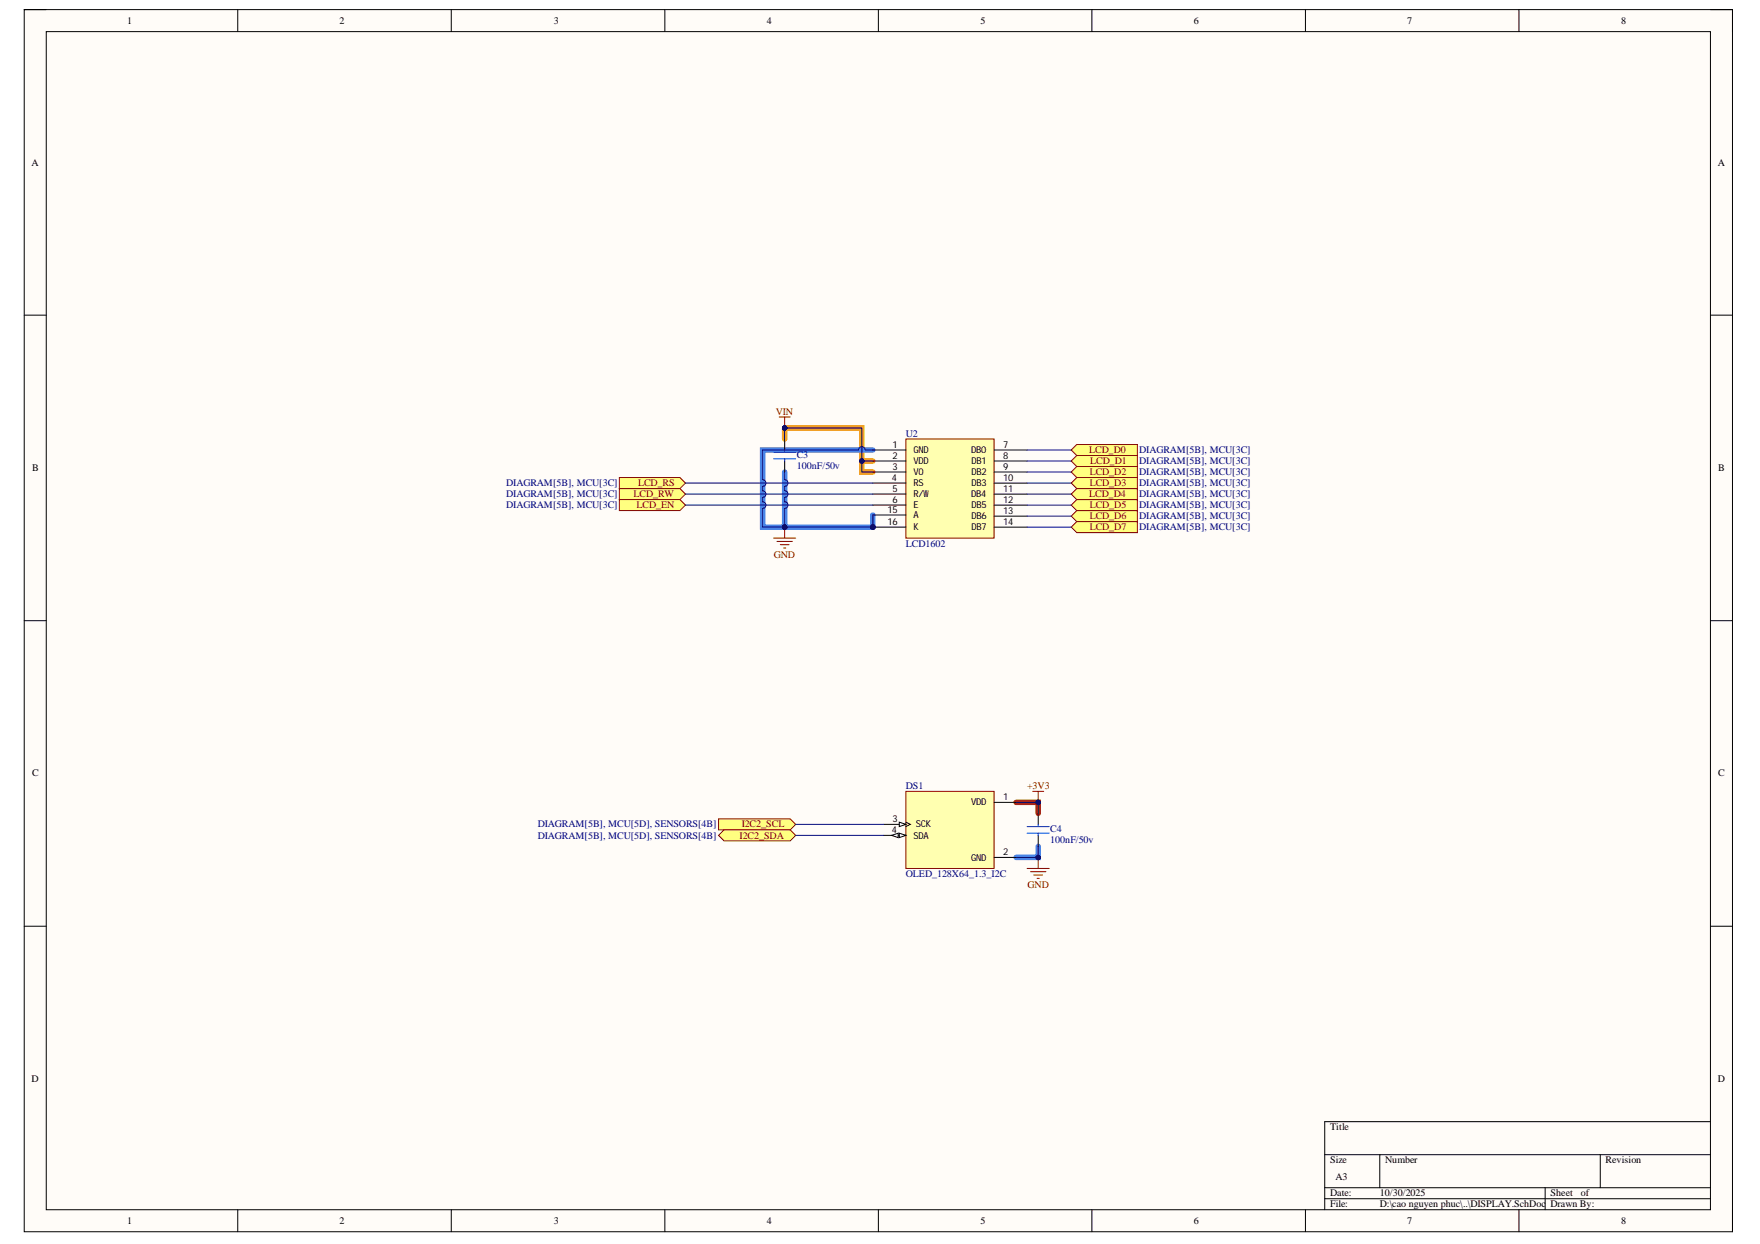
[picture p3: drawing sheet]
<svg xmlns="http://www.w3.org/2000/svg" width="297mm" height="210mm" viewBox="0 0 297 210" stroke-linecap="round" stroke-linejoin="round" font-family="sans-serif">
<defs><g id="words">
<g font-size="1.7">
<text x="21.5" y="4">1</text>
<text x="57.3" y="4">2</text>
<text x="93.5" y="4">3</text>
<text x="129.4" y="4">4</text>
<text x="165.5" y="4">5</text>
<text x="201.5" y="4">6</text>
<text x="237.5" y="4">7</text>
<text x="273.6" y="4">8</text>
<text x="5.3" y="27.9">A</text>
<text x="289.9" y="27.9">A</text>
<text x="5.4" y="79.5">B</text>
<text x="290" y="79.5">B</text>
<text x="5.4" y="131">C</text>
<text x="290" y="131">C</text>
<text x="5.3" y="182.6">D</text>
<text x="289.9" y="182.6">D</text>
<text x="224.5" y="190.7">Title</text>
<text x="224.5" y="196.3">Size</text>
<text x="233.8" y="196.3">Number</text>
<text x="271" y="196.3">Revision</text>
<text x="224.5" y="201.8">Date:</text>
<text x="224.5" y="203.7">File:</text>
<text x="225.4" y="199.1">A3</text>
<text x="232.9" y="201.8">10/30/2025</text>
<text x="232.9" y="203.7">D:\cao nguyen phuc\..\DISPLAY.SchDoc</text>
<text x="261.7" y="201.8">Sheet</text>
<text x="261.7" y="203.7">Drawn By:</text>
<text x="266.8" y="201.8">of</text>
<text x="21.5" y="206.5">1</text>
<text x="57.3" y="206.5">2</text>
<text x="93.5" y="206.5">3</text>
<text x="129.4" y="206.5">4</text>
<text x="165.5" y="206.5">5</text>
<text x="201.5" y="206.5">6</text>
<text x="237.5" y="206.5">7</text>
<text x="273.6" y="206.5">8</text>
</g>
<g font-size="1.7" fill="#800000">
<text x="130.9" y="70">VIN</text>
<text x="183.8" y="76.5">LCD_D0</text>
<text x="106.9" y="83.9">LCD_RW</text>
<text x="107.7" y="82.1">LCD_RS</text>
<text x="183.8" y="83.9">LCD_D4</text>
<text x="183.9" y="80.2">LCD_D2</text>
<text x="183.9" y="82.1">LCD_D3</text>
<text x="184" y="78.3">LCD_D1</text>
<text x="107.4" y="85.8">LCD_EN</text>
<text x="183.9" y="85.8">LCD_D5</text>
<text x="183.9" y="87.6">LCD_D6</text>
<text x="183.9" y="89.5">LCD_D7</text>
<text x="130.6" y="94.1">GND</text>
<text x="173.3" y="133.1">+3V3</text>
<text x="124.8" y="141.5">I2C2_SDA</text>
<text x="125.2" y="139.6">I2C2_SCL</text>
<text x="173.4" y="149.8">GND</text>
</g>
<g font-size="1.7" fill="#000080">
<text x="134.5" y="77.2">C3</text>
<text x="152.9" y="73.7">U2</text>
<text x="192.3" y="76.5">DIAGRAM[5B], MCU[3C]</text>
<text x="85.4" y="83.9">DIAGRAM[5B], MCU[3C]</text>
<text x="85.4" y="82.1">DIAGRAM[5B], MCU[3C]</text>
<text x="134.5" y="79.1">100nF/50v</text>
<text x="192.3" y="78.3">DIAGRAM[5B], MCU[3C]</text>
<text x="192.3" y="80.2">DIAGRAM[5B], MCU[3C]</text>
<text x="192.3" y="82.1">DIAGRAM[5B], MCU[3C]</text>
<text x="192.3" y="83.9">DIAGRAM[5B], MCU[3C]</text>
<text x="85.4" y="85.8">DIAGRAM[5B], MCU[3C]</text>
<text x="192.3" y="85.8">DIAGRAM[5B], MCU[3C]</text>
<text x="192.3" y="87.6">DIAGRAM[5B], MCU[3C]</text>
<text x="192.3" y="89.5">DIAGRAM[5B], MCU[3C]</text>
<text x="152.9" y="92.3">LCD1602</text>
<text x="152.9" y="133.1">DS1</text>
<text x="90.8" y="139.6">DIAGRAM[5B], MCU[5D], SENSORS[4B]</text>
<text x="90.8" y="141.5">DIAGRAM[5B], MCU[5D], SENSORS[4B]</text>
<text x="177.2" y="140.4">C4</text>
<text x="177.2" y="142.2">100nF/50v</text>
<text x="152.9" y="148">OLED_128X64_1.3_I2C</text>
</g>
<g font-size="1.6">
<text x="150.6" y="75.6">1</text>
<text x="150.6" y="77.4">2</text>
<text x="154.2" y="76.5">GND</text>
<text x="163.9" y="76.5">DB0</text>
<text x="169.3" y="75.6">7</text>
<text x="169.3" y="77.4">8</text>
<text x="150.5" y="81.1">4</text>
<text x="150.6" y="79.3">3</text>
<text x="150.6" y="83">5</text>
<text x="154.2" y="78.3">VDD</text>
<text x="154.2" y="80.2">V0</text>
<text x="154.2" y="82.1">RS</text>
<text x="154.2" y="83.9">R/W</text>
<text x="163.9" y="83.9">DB4</text>
<text x="164" y="78.3">DB1</text>
<text x="164" y="80.2">DB2</text>
<text x="164" y="82.1">DB3</text>
<text x="169.3" y="79.3">9</text>
<text x="169.3" y="81.1">10</text>
<text x="169.3" y="83">11</text>
<text x="149.8" y="86.5">15</text>
<text x="149.8" y="88.6">16</text>
<text x="150.6" y="84.8">6</text>
<text x="154.2" y="85.8">E</text>
<text x="154.2" y="87.5">A</text>
<text x="154.2" y="89.5">K</text>
<text x="164" y="85.8">DB5</text>
<text x="164" y="87.6">DB6</text>
<text x="164" y="89.5">DB7</text>
<text x="169.3" y="84.8">12</text>
<text x="169.3" y="86.7">13</text>
<text x="169.3" y="88.6">14</text>
<text x="163.9" y="135.9">VDD</text>
<text x="169.3" y="135">1</text>
<text x="150.5" y="140.6">4</text>
<text x="150.6" y="138.7">3</text>
<text x="154.2" y="141.5">SDA</text>
<text x="154.6" y="139.6">SCK</text>
<text x="163.9" y="145.2">GND</text>
<text x="169.3" y="144.3">2</text>
</g>
</g></defs>
<path d="M4.1 1.6h288.3v206.2h-288.3z" fill-rule="evenodd" fill="#fffcf8"/>
<path d="M4.1 1.6h288.3v206.2h-288.3z" fill="none" stroke="#000" stroke-width=".17"/>
<path d="M7.8 5.3h280.9v198.8h-280.9z" fill-rule="evenodd" fill="#fffcf8"/>
<g fill="none" stroke="#000" stroke-width=".17">
<path d="M4.1 1.6h3.7M7.8 5.3h280.9v198.8h-280.9zM40.1 1.6v3.7M76.2 1.6v3.7M112.2 1.6v3.7M148.2 1.6v3.7M184.3 1.6v3.7M220.3 1.6v3.7M256.4 1.6v3.7M288.7 1.6h3.7v3.7M4.1 53.2h3.7M288.7 53.2h3.7"/>
<path d="M4.1 104.7h3.7M288.7 104.7h3.7M4.1 156.3h3.7M288.7 156.3h3.7M223.6 194.8h65.1M232.9 194.8v5.6M270.1 194.8v5.6M288.7 189.3h-65.1v14.8M40.1 204.1v3.7M76.2 204.1v3.7M112.2 204.1v3.7M148.2 204.1v3.7"/>
<path d="M184.3 204.1v3.7M220.3 204.1v3.7M223.6 200.4h65.1M223.6 202.3h65.1M256.4 204.1v3.7M260.8 200.4v3.7M292.4 204.1v3.7"/>
</g>
<path d="M171.5 135.4h3.7v1.8" fill="none" stroke="#f00" stroke-width=".93"/>
<path d="M132.4 79.6v9.3M147.3 75.9h-18.6v13h3.7M147.3 86.9v2h-14.9M175.2 142.8v1.9h-3.7" fill="none" stroke="#4a86e8" stroke-width=".93"/>
<path d="M132.4 74.1v-1.9h13.1v5.6h1.8M145.5 77.8v1.8h1.8" fill="none" stroke="#f90" stroke-width=".93"/>
<path d="M152.9 133.5h14.9v13h-14.9z" fill-rule="evenodd" fill="#ffffb0"/>
<path d="M152.9 133.5h14.9v13h-14.9z" fill="none" stroke="#800000" stroke-width=".17"/>
<path d="M149.2 139.1h3.7" fill="none" stroke="#000" stroke-width=".17"/>
<path d="M151.8 138.7l1.1 .4-1.1 .4z" fill="#f8fcff"/>
<path d="M151.8 138.7l1.1 .4-1.1 .4zM152.9 138.7l.7 .4-.7 .4M149.2 141h3.7" fill="none" stroke="#000" stroke-width=".17"/>
<path d="M151.8 140.6l1.1 .4-1.1 .3z" fill="#f8fcff"/>
<path d="M151.8 140.6l1.1 .4-1.1 .3z" fill="none" stroke="#000" stroke-width=".17"/>
<path d="M150.5 141l1.1-.4v.7z" fill="#f8fcff"/>
<path d="M167.8 135.4h3.7M150.5 141l1.1-.4v.7zM167.8 144.7h3.7" fill="none" stroke="#000" stroke-width=".17"/>
<circle cx="147.3" cy="88.9" r=".37" fill="#000080"/>
<circle cx="147.3" cy="88.9" r=".37" fill="none" stroke="#000080" stroke-width=".17"/>
<path d="M152.9 74.1h14.9v16.7h-14.9z" fill-rule="evenodd" fill="#ffffb0"/>
<path d="M152.9 74.1h14.9v16.7h-14.9z" fill="none" stroke="#800000" stroke-width=".17"/>
<g fill="none" stroke="#000" stroke-width=".17">
<path d="M147.3 75.9h5.6M147.3 77.8h5.6M147.3 79.6h5.6M167.8 75.9h5.5M167.8 77.8h5.5M167.8 79.6h5.5M147.3 81.5h5.6M147.3 83.4h5.6M147.3 85.2h5.6M147.3 88.9h5.6M147.3 86.9h5.6M167.8 81.5h5.5"/>
<path d="M167.8 83.4h5.5M167.8 85.2h5.5M167.8 87.1h5.5M167.8 88.9h5.5"/>
</g>
<circle cx="147.3" cy="88.9" r=".37" fill="#000080"/>
<circle cx="147.3" cy="88.9" r=".37" fill="none" stroke="#000080" stroke-width=".17"/>
<path d="M175.2 137.2v1.9M175.2 141v1.8" fill="none" stroke="#000" stroke-width=".17"/>
<path d="M173.3 139.5h3.8M175.2 139.1v.4M173.3 140.6h3.8M175.2 140.6v.4" fill="none" stroke="#00f" stroke-width=".17"/>
<path d="M173.3 146.5h3.8M173.9 147.1h2.6M174.5 147.6h1.5M175 148.2h.4M175.2 144.7v1.8" fill="none" stroke="#800000" stroke-width=".17"/>
<circle cx="175.2" cy="144.7" r=".38" fill="#000080"/>
<circle cx="175.2" cy="144.7" r=".38" fill="none" stroke="#000080" stroke-width=".17"/>
<path d="M174.3 133.5h1.8M175.2 133.5v1.9" fill="none" stroke="#800000" stroke-width=".17"/>
<circle cx="175.2" cy="135.4" r=".37" fill="#000080"/>
<circle cx="175.2" cy="135.4" r=".37" fill="none" stroke="#000080" stroke-width=".17"/>
<path d="M121.3 138.2h12.1l.9 .9-.9 .9h-12.1z" fill-rule="evenodd" fill="#ffff80"/>
<path d="M121.3 138.2h12.1l.9 .9-.9 .9h-12.1z" fill="none" stroke="#800000" stroke-width=".17"/>
<path d="M121.3 141l.9-1h11.2l.9 1-.9 .9h-11.2z" fill-rule="evenodd" fill="#ffff80"/>
<path d="M121.3 141l.9-1h11.2l.9 1-.9 .9h-11.2z" fill="none" stroke="#800000" stroke-width=".17"/>
<path d="M180.8 75.9l.9-.9h10.3v1.9h-10.3z" fill-rule="evenodd" fill="#ffff80"/>
<path d="M180.8 75.9l.9-.9h10.3v1.9h-10.3z" fill="none" stroke="#800000" stroke-width=".17"/>
<path d="M180.8 77.8l.9-.9h10.3v1.8h-10.3z" fill-rule="evenodd" fill="#ffff80"/>
<path d="M180.8 77.8l.9-.9h10.3v1.8h-10.3z" fill="none" stroke="#800000" stroke-width=".17"/>
<path d="M180.8 79.6l.9-.9h10.3v1.9h-10.3z" fill-rule="evenodd" fill="#ffff80"/>
<path d="M180.8 79.6l.9-.9h10.3v1.9h-10.3z" fill="none" stroke="#800000" stroke-width=".17"/>
<path d="M181.7 80.6h10.3v1.8h-10.3l-.9-.9z" fill-rule="evenodd" fill="#ffff80"/>
<path d="M181.7 80.6h10.3v1.8h-10.3l-.9-.9z" fill="none" stroke="#800000" stroke-width=".17"/>
<path d="M180.8 83.4l.9-1h10.3v1.9h-10.3z" fill-rule="evenodd" fill="#ffff80"/>
<path d="M180.8 83.4l.9-1h10.3v1.9h-10.3z" fill="none" stroke="#800000" stroke-width=".17"/>
<path d="M180.8 85.2l.9-.9h10.3v1.9h-10.3z" fill-rule="evenodd" fill="#ffff80"/>
<path d="M180.8 85.2l.9-.9h10.3v1.9h-10.3z" fill="none" stroke="#800000" stroke-width=".17"/>
<path d="M180.8 87.1l.9-.9h10.3v1.8h-10.3z" fill-rule="evenodd" fill="#ffff80"/>
<path d="M180.8 87.1l.9-.9h10.3v1.8h-10.3z" fill="none" stroke="#800000" stroke-width=".17"/>
<path d="M180.8 88.9l.9-.9h10.3v1.9h-10.3z" fill-rule="evenodd" fill="#ffff80"/>
<path d="M180.8 88.9l.9-.9h10.3v1.9h-10.3z" fill="none" stroke="#800000" stroke-width=".17"/>
<path d="M104.5 82.4h10.3l.9 1-.9 .9h-10.3z" fill-rule="evenodd" fill="#ffff80"/>
<path d="M104.5 82.4h10.3l.9 1-.9 .9h-10.3z" fill="none" stroke="#800000" stroke-width=".17"/>
<path d="M104.5 84.3h10.3l.9 .9-.9 1h-10.3z" fill-rule="evenodd" fill="#ffff80"/>
<path d="M131.5 70.4h1.9M132.4 70.4v1.8M104.5 84.3h10.3l.9 .9-.9 1h-10.3z" fill="none" stroke="#800000" stroke-width=".17"/>
<path d="M132.4 74.1v1.8M132.4 77.8v1.8" fill="none" stroke="#000" stroke-width=".17"/>
<path d="M130.6 77.4h3.7M130.6 76.3h3.7M132.4 75.9v.4M132.4 77.4v.4" fill="none" stroke="#00f" stroke-width=".17"/>
<circle cx="132.4" cy="72.2" r=".37" fill="#000080"/>
<circle cx="132.4" cy="72.2" r=".37" fill="none" stroke="#000080" stroke-width=".17"/>
<path d="M130.6 90.8h3.7M131.1 91.4h2.6M131.7 91.9h1.5M132.2 92.5h.4M132.4 88.9v1.9" fill="none" stroke="#800000" stroke-width=".17"/>
<circle cx="132.4" cy="88.9" r=".37" fill="#000080"/>
<circle cx="132.4" cy="88.9" r=".37" fill="none" stroke="#000080" stroke-width=".17"/>
<path d="M104.5 80.6h10.3l.9 .9-.9 .9h-10.3z" fill-rule="evenodd" fill="#ffff80"/>
<path d="M104.5 80.6h10.3l.9 .9-.9 .9h-10.3z" fill="none" stroke="#800000" stroke-width=".17"/>
<path d="M171.5 135.4h3.7v1.8" fill="none" stroke="#000080" stroke-width=".17"/>
<circle cx="175.2" cy="135.4" r=".37" fill="#000080"/>
<g fill="none" stroke="#000080" stroke-width=".17">
<path d="M175.2 142.8v1.9h-3.7"/>
<circle cx="175.2" cy="135.4" r=".37"/>
</g>
<circle cx="175.2" cy="144.7" r=".38" fill="#000080"/>
<g fill="none" stroke="#000080" stroke-width=".17">
<path d="M145.5 77.8v1.8h1.8M173.3 75.9h7.5M173.3 77.8h7.5M173.3 79.6h7.5M173.3 81.5h7.5M173.3 83.4h7.5M173.3 85.2h7.5M173.3 87.1h7.5M173.3 88.9h7.5"/>
<circle cx="175.2" cy="144.7" r=".38"/>
</g>
<circle cx="145.5" cy="77.8" r=".37" fill="#000080"/>
<g fill="none" stroke="#000080" stroke-width=".17">
<path d="M115.7 81.5h31.6M115.7 83.4h31.6M115.7 85.2h31.6M147.3 86.9v2"/>
<circle cx="145.5" cy="77.8" r=".37"/>
</g>
<circle cx="147.3" cy="88.9" r=".37" fill="#000080"/>
<g fill="none" stroke="#000080" stroke-width=".17">
<path d="M132.4 79.6v1.3a.56 .56 0 0 1 .6 .6 .56 .56 0 0 1-.6 .6v.7a.56 .56 0 0 1 .6 .6 .56 .56 0 0 1-.6 .5v.8a.56 .56 0 0 1 .6 .5 .56 .56 0 0 1-.6 .6v3.1"/>
<circle cx="147.3" cy="88.9" r=".37"/>
</g>
<circle cx="132.4" cy="88.9" r=".37" fill="#000080"/>
<g fill="none" stroke="#000080" stroke-width=".17">
<path d="M132.4 72.2h13.1v5.6h1.8"/>
<circle cx="132.4" cy="88.9" r=".37"/>
</g>
<circle cx="145.5" cy="77.8" r=".37" fill="#000080"/>
<circle cx="145.5" cy="77.8" r=".37" fill="none" stroke="#000080" stroke-width=".17"/>
<circle cx="132.4" cy="72.2" r=".37" fill="#000080"/>
<g fill="none" stroke="#000080" stroke-width=".17">
<path d="M132.4 72.2v1.9"/>
<circle cx="132.4" cy="72.2" r=".37"/>
</g>
<circle cx="132.4" cy="72.2" r=".37" fill="#000080"/>
<g fill="none" stroke="#000080" stroke-width=".17">
<path d="M132.4 88.9h14.9"/>
<circle cx="132.4" cy="72.2" r=".37"/>
</g>
<circle cx="147.3" cy="88.9" r=".37" fill="#000080"/>
<circle cx="147.3" cy="88.9" r=".37" fill="none" stroke="#000080" stroke-width=".17"/>
<circle cx="132.4" cy="88.9" r=".37" fill="#000080"/>
<g fill="none" stroke="#000080" stroke-width=".17">
<path d="M147.3 75.9h-1.3a.56 .56 0 0 0-.6-.5 .56 .56 0 0 0-.5 .5h-16.2v5a.56 .56 0 0 1 .6 .6 .56 .56 0 0 1-.6 .6v.7a.56 .56 0 0 1 .6 .6 .56 .56 0 0 1-.6 .5v.8a.56 .56 0 0 1 .6 .5 .56 .56 0 0 1-.6 .6v3.1h3.7M134.3 139.1h14.9M134.3 141h14.9"/>
<circle cx="132.4" cy="88.9" r=".37"/>
</g>
<circle cx="132.4" cy="88.9" r=".37" fill="#000080"/>
<circle cx="132.4" cy="88.9" r=".37" fill="none" stroke="#000080" stroke-width=".17"/>
<use href="#words"/>
</svg>
